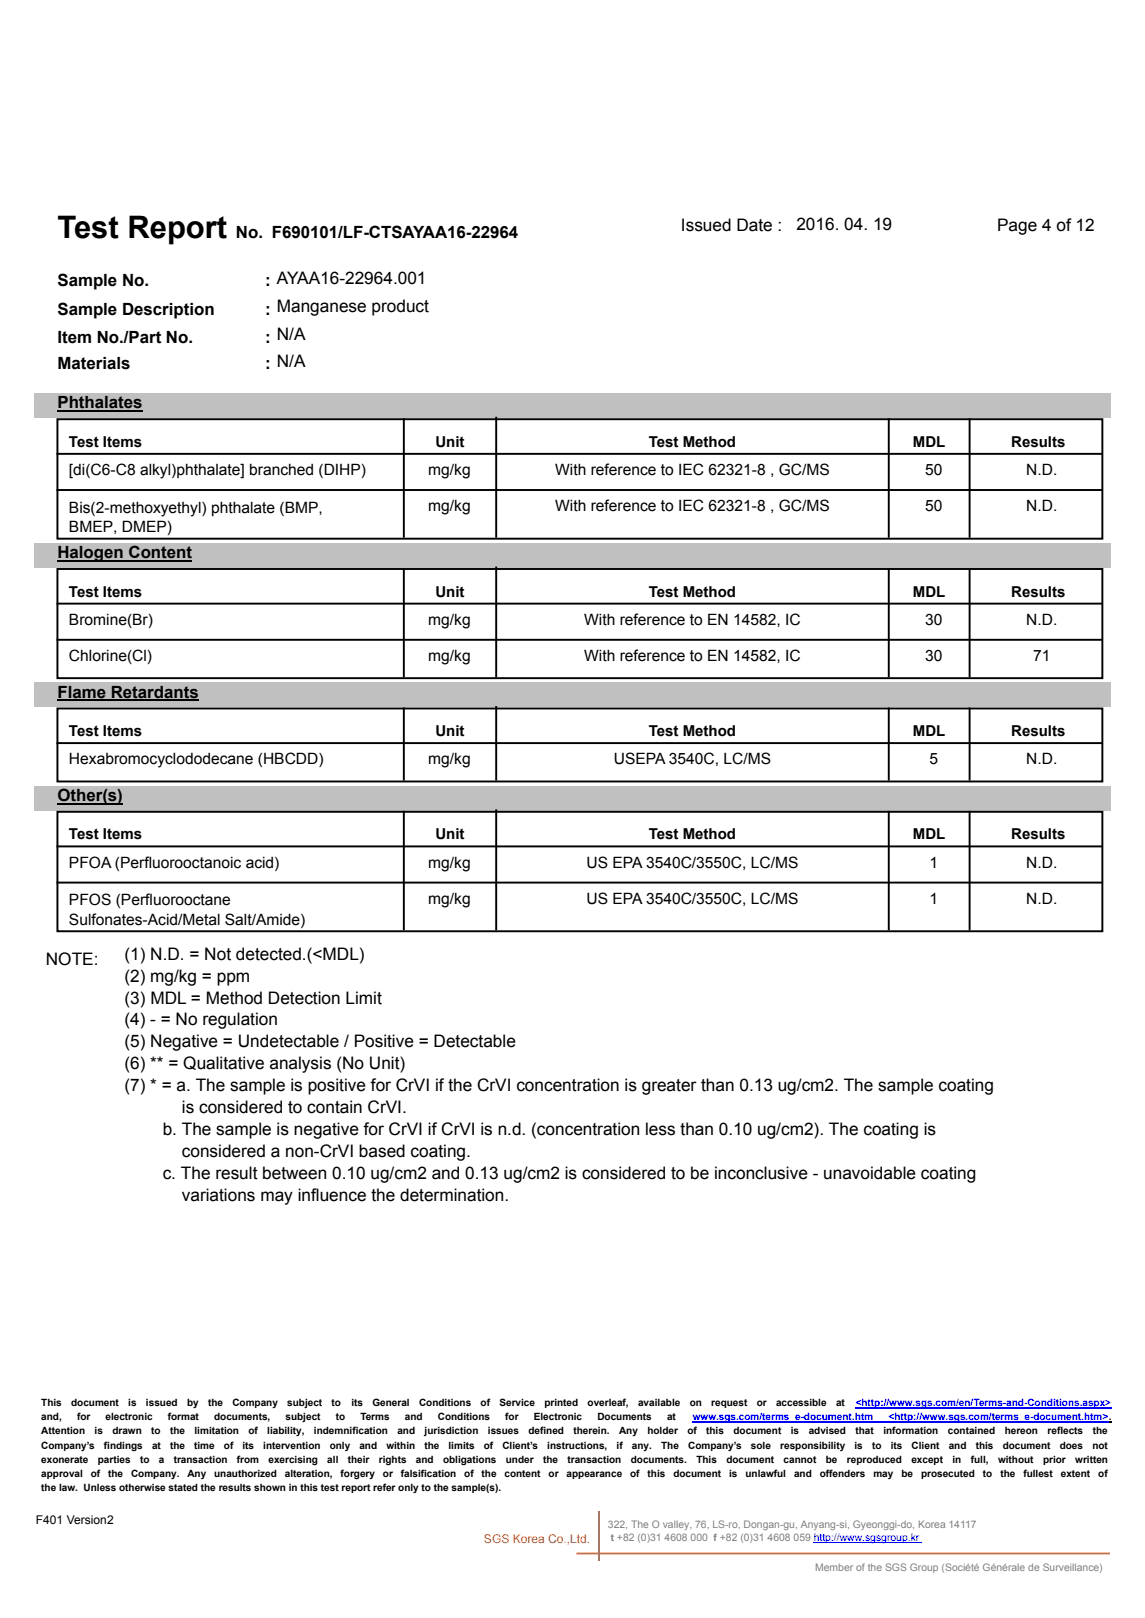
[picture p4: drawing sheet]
<svg xmlns="http://www.w3.org/2000/svg" width="210mm" height="297mm" viewBox="0 0 210 297" stroke-linecap="round" stroke-linejoin="round" font-family="sans-serif">
<defs><g id="words">
<text font-size="5.7" x="10.5" y="43.6">Test Report</text>
<g font-size="3.2">
<text x="124.8" y="42.4">Issued Date :</text>
<text x="146" y="42.1">2016. 04. 19</text>
<text x="182.8" y="42.4">Page 4 of 12</text>
<text x="8.4" y="176.9">NOTE:</text>
<text x="22.8" y="176">(1) N.D. = Not detected.(&lt;MDL)</text>
<text x="22.8" y="180">(2) mg/kg = ppm</text>
<text x="22.8" y="184">(3) MDL = Method Detection Limit</text>
<text x="22.8" y="188">(4) - = No regulation</text>
<text x="22.8" y="192.1">(5) Negative = Undetectable / Positive = Detectable</text>
<text x="22.8" y="196.1">(6) ** = Qualitative analysis (No Unit)</text>
<text x="22.8" y="200.1">(7) * = a. The sample is positive for CrVI if the CrVI concentration is greater than 0.13 ug/cm2. The sample coating</text>
<text x="29.8" y="208.1">b. The sample is negative for CrVI if CrVI is n.d. (concentration less than 0.10 ug/cm2). The coating is</text>
<text x="33.3" y="204.1">is considered to contain CrVI.</text>
<text x="33.3" y="212.2">considered a non-CrVI based coating.</text>
<text x="29.8" y="216.2">c. The result between 0.10 ug/cm2 and 0.13 ug/cm2 is considered to be inconclusive - unavoidable coating</text>
<text x="33.3" y="220.2">variations may influence the determination.</text>
</g>
<g font-size="3.1">
<text x="43.3" y="43.6">No. F690101/LF-CTSAYAA16-22964</text>
<text x="10.5" y="52.5">Sample No.</text>
<text x="48.6" y="52.5">: AYAA16-22964.001</text>
<text x="10.5" y="57.7">Sample Description</text>
<text x="48.6" y="57.7">: Manganese product</text>
<text x="10.5" y="62.8">Item No./Part No.</text>
<text x="48.6" y="62.8">: N/A</text>
<text x="10.5" y="67.6">Materials</text>
<text x="48.6" y="67.6">: N/A</text>
<text x="10.5" y="74.9">Phthalates</text>
<text x="10.5" y="102.4">Halogen Content</text>
<text x="10.5" y="127.9">Flame Retardants</text>
<text x="10.5" y="146.9">Other(s)</text>
</g>
<g font-size="2.9">
<text x="12.6" y="87.1">[di(C6-C8 alkyl)phthalate] branched (DIHP)</text>
<text x="78.5" y="87.1">mg/kg</text>
<text x="101.8" y="87.1">With reference to IEC 62321-8 , GC/MS</text>
<text x="169.6" y="87.1">50</text>
<text x="188.1" y="87.1">N.D.</text>
<text x="12.6" y="94">Bis(2-methoxyethyl) phthalate (BMP,</text>
<text x="78.5" y="93.8">mg/kg</text>
<text x="101.8" y="93.8">With reference to IEC 62321-8 , GC/MS</text>
<text x="169.6" y="93.8">50</text>
<text x="188.1" y="93.8">N.D.</text>
<text x="12.6" y="97.6">BMEP, DMEP)</text>
<text x="12.6" y="114.6">Bromine(Br)</text>
<text x="78.5" y="114.6">mg/kg</text>
<text x="107.1" y="114.6">With reference to EN 14582, IC</text>
<text x="169.6" y="114.6">30</text>
<text x="188.1" y="114.6">N.D.</text>
<text x="12.6" y="121.2">Chlorine(Cl)</text>
<text x="78.5" y="121.2">mg/kg</text>
<text x="107.1" y="121.2">With reference to EN 14582, IC</text>
<text x="169.6" y="121.2">30</text>
<text x="189.4" y="121.2">71</text>
<text x="12.6" y="140.2">Hexabromocyclododecane (HBCDD)</text>
<text x="78.5" y="140.2">mg/kg</text>
<text x="112.5" y="140.2">USEPA 3540C, LC/MS</text>
<text x="170.4" y="140.2">5</text>
<text x="188.1" y="140.2">N.D.</text>
<text x="12.6" y="159.1">PFOA (Perfluorooctanoic acid)</text>
<text x="78.5" y="159.1">mg/kg</text>
<text x="107.5" y="159.1">US EPA 3540C/3550C, LC/MS</text>
<text x="170.4" y="159.1">1</text>
<text x="188.1" y="159.1">N.D.</text>
<text x="12.6" y="166">PFOS (Perfluorooctane</text>
<text x="78.5" y="165.8">mg/kg</text>
<text x="107.5" y="165.8">US EPA 3540C/3550C, LC/MS</text>
<text x="170.4" y="165.8">1</text>
<text x="188.1" y="165.8">N.D.</text>
<text x="12.6" y="169.6">Sulfonates-Acid/Metal Salt/Amide)</text>
</g>
<g font-size="2.8">
<text x="12.6" y="82">Test Items</text>
<text x="79.8" y="82">Unit</text>
<text x="118.9" y="82">Test Method</text>
<text x="167.4" y="82">MDL</text>
<text x="185.4" y="82">Results</text>
<text x="12.6" y="109.4">Test Items</text>
<text x="79.8" y="109.4">Unit</text>
<text x="118.9" y="109.4">Test Method</text>
<text x="167.4" y="109.4">MDL</text>
<text x="185.4" y="109.4">Results</text>
<text x="12.6" y="135">Test Items</text>
<text x="79.8" y="135">Unit</text>
<text x="118.9" y="135">Test Method</text>
<text x="167.4" y="135">MDL</text>
<text x="185.4" y="135">Results</text>
<text x="12.6" y="153.9">Test Items</text>
<text x="79.8" y="153.9">Unit</text>
<text x="118.9" y="153.9">Test Method</text>
<text x="167.4" y="153.9">MDL</text>
<text x="185.4" y="153.9">Results</text>
</g>
<text font-size="2.2" x="6.6" y="279.4">F401 Version2</text>
<text font-size="2.2" fill="#f5560a" x="88.7" y="282.9">SGS Korea Co.,Ltd.</text>
<g font-size="1.9" fill="#808080">
<text x="111.4" y="280.1">322, The O valley, 76, LS-ro, Dongan-gu, Anyang-si, Gyeonggi-do, Korea 14117</text>
<text x="149.4" y="288">Member of the SGS Group (Société Générale de Surveillance)</text>
</g>
<g font-size="1.8">
<text x="7.6" y="257.8">This</text>
<text x="13" y="257.8">document</text>
<text x="23.5" y="257.8">is</text>
<text x="26.8" y="257.8">issued</text>
<text x="34.3" y="257.8">by</text>
<text x="38.1" y="257.8">the</text>
<text x="42.6" y="257.8">Company</text>
<text x="52.7" y="257.8">subject</text>
<text x="60.8" y="257.8">to</text>
<text x="64.4" y="257.8">its</text>
<text x="68.3" y="257.8">General</text>
<text x="76.8" y="257.8">Conditions</text>
<text x="88.1" y="257.8">of</text>
<text x="91.6" y="257.8">Service</text>
<text x="99.8" y="257.8">printed</text>
<text x="107.7" y="257.8">overleaf,</text>
<text x="117" y="257.8">available</text>
<text x="126.4" y="257.8">on</text>
<text x="130.4" y="257.8">request</text>
<text x="138.7" y="257.8">or</text>
<text x="142.3" y="257.8">accessible</text>
<text x="153.3" y="257.8">at</text>
<text x="7.6" y="260.4">and,</text>
<text x="7.6" y="263">Attention</text>
<text x="14.1" y="260.4">for</text>
<text x="17.3" y="263">is</text>
<text x="19.3" y="260.4">electronic</text>
<text x="20.6" y="263">drawn</text>
<text x="27.7" y="263">to</text>
<text x="30.8" y="260.4">format</text>
<text x="31.2" y="263">the</text>
<text x="35.7" y="263">limitation</text>
<text x="39.3" y="260.4">documents,</text>
<text x="45.5" y="263">of</text>
<text x="49" y="263">liability,</text>
<text x="52.3" y="260.4">subject</text>
<text x="57.6" y="263">indemnification</text>
<text x="61.6" y="260.4">to</text>
<text x="66.1" y="260.4">Terms</text>
<text x="72.8" y="263">and</text>
<text x="74.2" y="260.4">and</text>
<text x="77.8" y="263">jurisdiction</text>
<text x="80.3" y="260.4">Conditions</text>
<text x="89.4" y="263">issues</text>
<text x="92.6" y="260.4">for</text>
<text x="96.9" y="263">defined</text>
<text x="97.9" y="260.4">Electronic</text>
<text x="105.1" y="263">therein.</text>
<text x="109.5" y="260.4">Documents</text>
<text x="113.5" y="263">Any</text>
<text x="118.7" y="263">holder</text>
<text x="122.3" y="260.4">at</text>
<text x="126" y="263">of</text>
<text x="129.5" y="263">this</text>
<text x="134.5" y="263">document</text>
<text x="145" y="263">is</text>
<text x="148.3" y="263">advised</text>
<text x="156.8" y="263">that</text>
<text x="161.9" y="263">information</text>
<text x="173.8" y="263">contained</text>
<text x="184.2" y="263">hereon</text>
<text x="192" y="263">reflects</text>
<text x="200.3" y="263">the</text>
<text x="7.6" y="265.6">Company’s</text>
<text x="7.6" y="268.2">exonerate</text>
<text x="17.9" y="268.2">parties</text>
<text x="19.1" y="265.6">findings</text>
<text x="25.7" y="268.2">to</text>
<text x="27.9" y="265.6">at</text>
<text x="29.1" y="268.2">a</text>
<text x="31.2" y="265.6">the</text>
<text x="31.8" y="268.2">transaction</text>
<text x="35.6" y="265.6">time</text>
<text x="41" y="265.6">of</text>
<text x="43.4" y="268.2">from</text>
<text x="44.5" y="265.6">its</text>
<text x="48.3" y="265.6">intervention</text>
<text x="49.2" y="268.2">exercising</text>
<text x="60" y="268.2">all</text>
<text x="60.4" y="265.6">only</text>
<text x="63.8" y="268.2">their</text>
<text x="65.9" y="265.6">and</text>
<text x="69.4" y="268.2">rights</text>
<text x="70.8" y="265.6">within</text>
<text x="76.2" y="268.2">and</text>
<text x="77.8" y="265.6">the</text>
<text x="81.2" y="268.2">obligations</text>
<text x="82.2" y="265.6">limits</text>
<text x="88.7" y="265.6">of</text>
<text x="92.1" y="265.6">Client’s</text>
<text x="92.7" y="268.2">under</text>
<text x="99.6" y="268.2">the</text>
<text x="100.3" y="265.6">instructions,</text>
<text x="104" y="268.2">transaction</text>
<text x="113" y="265.6">if</text>
<text x="115.6" y="268.2">documents.</text>
<text x="115.8" y="265.6">any.</text>
<text x="121.2" y="265.6">The</text>
<text x="126.2" y="265.6">Company’s</text>
<text x="127.7" y="268.2">This</text>
<text x="133.2" y="268.2">document</text>
<text x="137.7" y="265.6">sole</text>
<text x="143" y="265.6">responsibility</text>
<text x="143.7" y="268.2">cannot</text>
<text x="151.4" y="268.2">be</text>
<text x="155.3" y="268.2">reproduced</text>
<text x="156.6" y="265.6">is</text>
<text x="159.9" y="265.6">to</text>
<text x="163.3" y="265.6">its</text>
<text x="167.1" y="268.2">except</text>
<text x="167.1" y="265.6">Client</text>
<text x="173.9" y="265.6">and</text>
<text x="174.6" y="268.2">in</text>
<text x="178" y="268.2">full,</text>
<text x="178.9" y="265.6">this</text>
<text x="183" y="268.2">without</text>
<text x="183.8" y="265.6">document</text>
<text x="191.2" y="268.2">prior</text>
<text x="194.3" y="265.6">does</text>
<text x="197.1" y="268.2">written</text>
<text x="200.2" y="265.6">not</text>
<text x="7.6" y="270.8">approval</text>
<text x="7.6" y="273.4">the law. Unless otherwise stated the results shown in this test report refer only to the sample(s).</text>
<text x="16.7" y="270.8">of</text>
<text x="19.8" y="270.8">the</text>
<text x="24" y="270.8">Company.</text>
<text x="34.3" y="270.8">Any</text>
<text x="39.3" y="270.8">unauthorized</text>
<text x="52.2" y="270.8">alteration,</text>
<text x="62.4" y="270.8">forgery</text>
<text x="70.2" y="270.8">or</text>
<text x="73.5" y="270.8">falsification</text>
<text x="85.1" y="270.8">of</text>
<text x="88.3" y="270.8">the</text>
<text x="92.5" y="270.8">content</text>
<text x="100.6" y="270.8">or</text>
<text x="103.9" y="270.8">appearance</text>
<text x="115.5" y="270.8">of</text>
<text x="118.7" y="270.8">this</text>
<text x="123.4" y="270.8">document</text>
<text x="133.7" y="270.8">is</text>
<text x="136.7" y="270.8">unlawful</text>
<text x="145.6" y="270.8">and</text>
<text x="150.3" y="270.8">offenders</text>
<text x="160.1" y="270.8">may</text>
<text x="165.2" y="270.8">be</text>
<text x="168.8" y="270.8">prosecuted</text>
<text x="180.2" y="270.8">to</text>
<text x="183.4" y="270.8">the</text>
<text x="187.6" y="270.8">fullest</text>
<text x="194.5" y="270.8">extent</text>
<text x="201.3" y="270.8">of</text>
</g>
<g font-size="1.8" fill="#00f">
<text x="156.9" y="257.8">&lt;http://www.sgs.com/en/Terms-and-Conditions.aspx&gt;</text>
<text x="127" y="260.4">www.sgs.com/terms_e-document.htm</text>
<text x="162.9" y="260.4">&lt;http://www.sgs.com/terms_e-document.htm&gt;.</text>
</g>
<text font-size="1.8" fill="#808080" x="112" y="282.6">t +82 (0)31 4608 000 f +82 (0)31 4608 059 http://www.sgsgroup.kr</text>
</g></defs>
<g fill="#c0c0c0">
<path d="M6.3 72.1h197.4v4.5h-197.4z"/>
<path d="M6.3 99.6h197.4v4.5h-197.4z"/>
<path d="M6.3 125.1h197.4v4.5h-197.4z"/>
<path d="M6.3 144.1h197.4v4.5h-197.4z"/>
</g>
<g fill="none" stroke="#000" stroke-width=".35">
<path d="M10.5 76.9h191.6v21.9h-191.6zM74 76.9v21.5M91 76.6v21.8M162.9 76.9v21.5M177.7 76.9v21.5M10.5 89.9h191.3M10.5 83.2h191.3M10.5 104.3h191.6v20.1h-191.6zM10.5 117.3h191.3M10.5 110.7h191.3M74 104.3v19.7M91 104.1v19.9"/>
<path d="M162.9 104.3v19.7M177.7 104.3v19.7M10.5 129.9h191.6v13.4h-191.6zM10.5 136.3h191.3M74 129.9v13M91 129.6v13.3M162.9 129.9v13M177.7 129.9v13M10.5 148.9h191.6v21.9h-191.6zM10.5 155.2h191.3M74 148.9v21.5M91 148.6v21.8"/>
<path d="M162.9 148.9v21.5M177.7 148.9v21.5M10.5 161.8h191.3"/>
</g>
<path d="M10.5 75.4h15.6M10.5 102.9h24.7M10.5 128.4h25.9M10.5 147.4h12" fill="none" stroke="#000" stroke-width=".32"/>
<path d="M156.9 258.1h46.9M127 260.7h76.3" fill="none" stroke="#00f" stroke-width=".19"/>
<path d="M203.8 258v.2zM203.3 260.6h.5v.2h-.5z" fill="#000"/>
<path d="M109.8 277.3v8.7M105.8 284.9h97.5" fill="none" stroke="#f5560a" stroke-width=".35"/>
<path d="M149.2 282.9h19.9" fill="none" stroke="#00f" stroke-width=".18"/>
<path d="M77.2 280.7h31.1v3.9h-31.1z" fill="#fff"/>
<use href="#words"/>
</svg>
